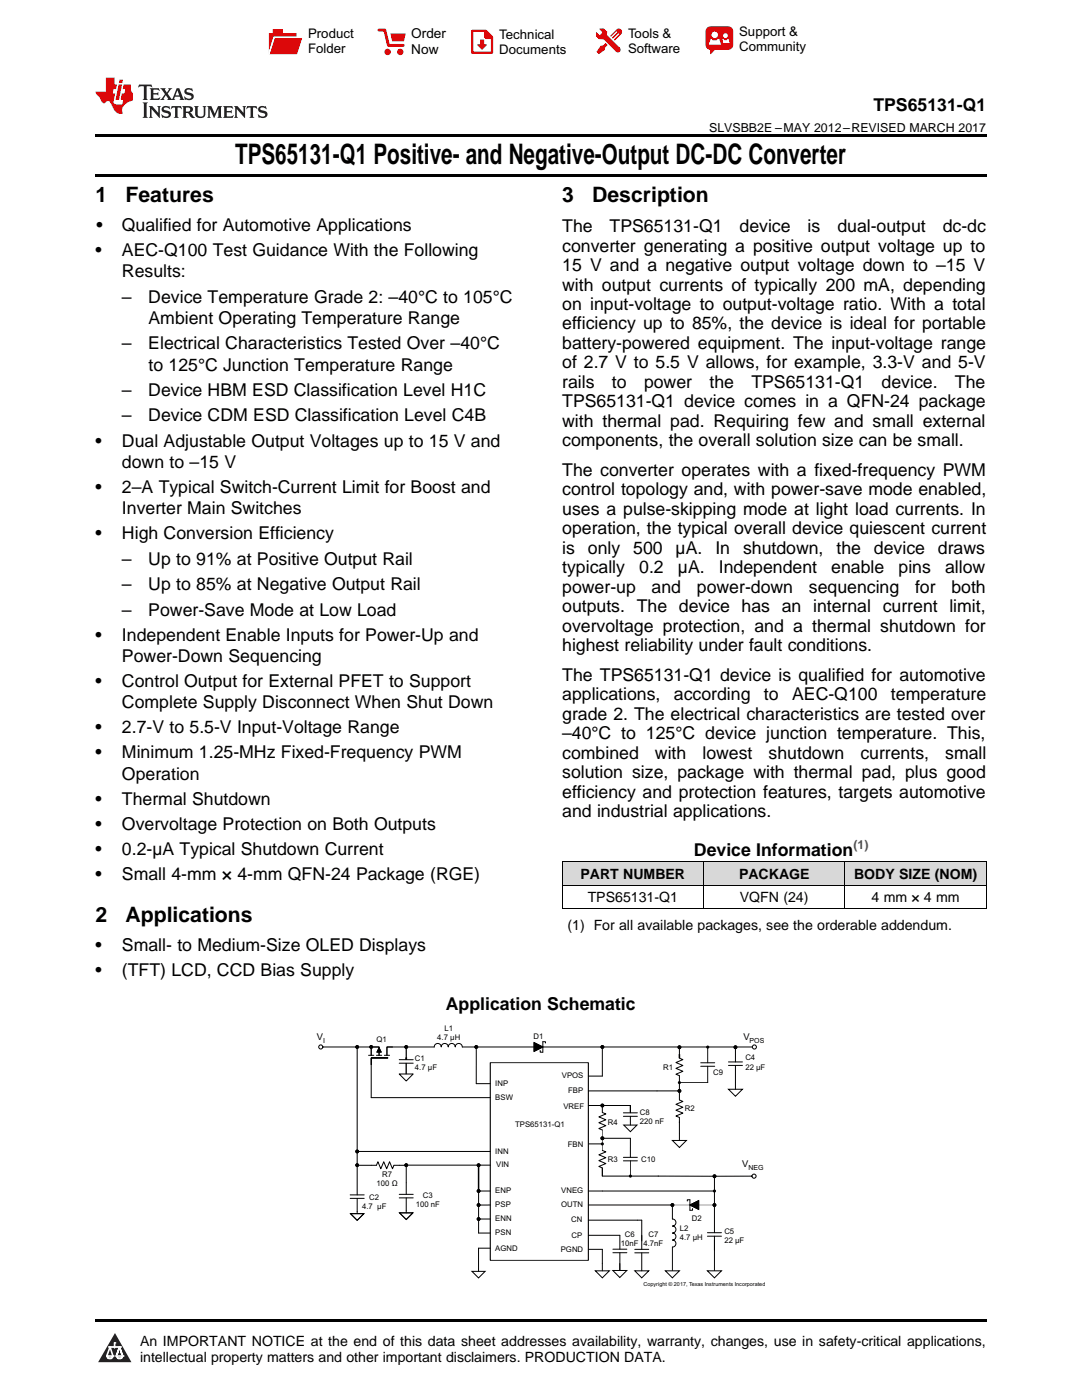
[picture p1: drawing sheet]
<svg xmlns="http://www.w3.org/2000/svg" width="216mm" height="279mm" viewBox="0 0 216 279" stroke-linecap="round" stroke-linejoin="round" font-family="sans-serif">
<defs><g id="words">
<text font-size="5.6" x="46.9" y="32.8">TPS65131-Q1 Positive- and Negative-Output DC-DC Converter</text>
<g font-size="4.2">
<text x="19" y="40.4">1</text>
<text x="25" y="40.4">Features</text>
<text x="112.2" y="40.4">3</text>
<text x="118.2" y="40.4">Description</text>
<text x="19" y="184">2</text>
<text x="25" y="184">Applications</text>
</g>
<g font-size="3.5">
<text x="174.3" y="22.2">TPS65131-Q1</text>
<text x="19.2" y="46.1">•</text>
<text x="24.3" y="46.1">Qualified for Automotive Applications</text>
<text x="112.2" y="46.4">The</text>
<text x="121.6" y="46.4">TPS65131-Q1</text>
<text x="147.6" y="46.4">device</text>
<text x="161.1" y="46.4">is</text>
<text x="167.1" y="46.4">dual-output</text>
<text x="188.1" y="46.4">dc-dc</text>
<text x="19" y="51.1">•</text>
<text x="24.3" y="51.1">AEC-Q100 Test Guidance With the Following</text>
<text x="112.2" y="50.2">converter generating a positive output voltage up to</text>
<text x="24.3" y="55.3">Results:</text>
<text x="112.2" y="54.1">15 V and a negative output voltage down to –15 V</text>
<text x="112.2" y="58">with output currents of typically 200 mA, depending</text>
<text x="24.3" y="60.4">–</text>
<text x="29.6" y="60.4">Device Temperature Grade 2: –40°C to 105°C</text>
<text x="29.6" y="64.6">Ambient Operating Temperature Range</text>
<text x="112.2" y="61.9">on input-voltage to output-voltage ratio. With a total</text>
<text x="112.2" y="65.8">efficiency up to 85%, the device is ideal for portable</text>
<text x="24.3" y="69.7">–</text>
<text x="29.6" y="69.7">Electrical Characteristics Tested Over –40°C</text>
<text x="112.2" y="69.6">battery-powered equipment. The input-voltage range</text>
<text x="29.6" y="73.9">to 125°C Junction Temperature Range</text>
<text x="112.2" y="73.5">of 2.7 V to 5.5 V allows, for example, 3.3-V and 5-V</text>
<text x="112.2" y="77.4">rails</text>
<text x="122.1" y="77.4">to</text>
<text x="128.5" y="77.4">power</text>
<text x="141.6" y="77.4">the</text>
<text x="149.9" y="77.4">TPS65131-Q1</text>
<text x="175.9" y="77.4">device.</text>
<text x="190.5" y="77.4">The</text>
<text x="24.3" y="79">–</text>
<text x="29.6" y="79">Device HBM ESD Classification Level H1C</text>
<text x="112.2" y="81.3">TPS65131-Q1 device comes in a QFN-24 package</text>
<text x="19" y="89.1">•</text>
<text x="24.3" y="84.1">–</text>
<text x="24.3" y="89.1">Dual Adjustable Output Voltages up to 15 V and</text>
<text x="29.6" y="84.1">Device CDM ESD Classification Level C4B</text>
<text x="112.2" y="85.2">with thermal pad. Requiring few and small external</text>
<text x="112.2" y="89">components, the overall solution size can be small.</text>
<text x="24.3" y="93.3">down to –15 V</text>
<text x="112.2" y="95">The converter operates with a fixed-frequency PWM</text>
<text x="19" y="98.4">•</text>
<text x="24.3" y="98.4">2–A Typical Switch-Current Limit for Boost and</text>
<text x="112.2" y="98.9">control topology and, with power-save mode enabled,</text>
<text x="19" y="107.6">•</text>
<text x="24.3" y="102.6">Inverter Main Switches</text>
<text x="24.3" y="107.6">High Conversion Efficiency</text>
<text x="112.2" y="102.8">uses a pulse-skipping mode at light load currents. In</text>
<text x="112.2" y="106.6">operation, the typical overall device quiescent current</text>
<text x="24.3" y="112.7">–</text>
<text x="29.6" y="112.7">Up to 91% at Positive Output Rail</text>
<text x="112.2" y="110.5">is</text>
<text x="117.3" y="110.5">only</text>
<text x="126.4" y="110.5">500</text>
<text x="134.8" y="110.5">µA.</text>
<text x="142.7" y="110.5">In</text>
<text x="148.3" y="110.5">shutdown,</text>
<text x="166.9" y="110.5">the</text>
<text x="174.4" y="110.5">device</text>
<text x="187.2" y="110.5">draws</text>
<text x="24.3" y="117.8">–</text>
<text x="29.6" y="117.8">Up to 85% at Negative Output Rail</text>
<text x="112.2" y="114.4">typically</text>
<text x="112.2" y="118.3">power-up</text>
<text x="127.5" y="114.4">0.2</text>
<text x="130" y="118.3">and</text>
<text x="135.3" y="114.4">µA.</text>
<text x="139.1" y="118.3">power-down</text>
<text x="143.5" y="114.4">Independent</text>
<text x="161.4" y="118.3">sequencing</text>
<text x="165.9" y="114.4">enable</text>
<text x="179.3" y="114.4">pins</text>
<text x="182.6" y="118.3">for</text>
<text x="188.6" y="114.4">allow</text>
<text x="189.8" y="118.3">both</text>
<text x="24.3" y="122.8">–</text>
<text x="29.6" y="122.8">Power-Save Mode at Low Load</text>
<text x="112.2" y="122.2">outputs. The device has an internal current limit,</text>
<text x="19" y="127.8">•</text>
<text x="24.3" y="127.8">Independent Enable Inputs for Power-Up and</text>
<text x="112.2" y="126">overvoltage protection, and a thermal shutdown for</text>
<text x="112.2" y="129.9">highest reliability under fault conditions.</text>
<text x="19" y="137.1">•</text>
<text x="24.3" y="132.1">Power-Down Sequencing</text>
<text x="24.3" y="137.1">Control Output for External PFET to Support</text>
<text x="112.2" y="135.9">The TPS65131-Q1 device is qualified for automotive</text>
<text x="24.3" y="141.3">Complete Supply Disconnect When Shut Down</text>
<text x="112.2" y="139.8">applications,</text>
<text x="112.2" y="143.7">grade 2. The electrical characteristics are tested over</text>
<text x="134.5" y="139.8">according</text>
<text x="152.4" y="139.8">to</text>
<text x="158.1" y="139.8">AEC-Q100</text>
<text x="177.8" y="139.8">temperature</text>
<text x="19" y="146.3">•</text>
<text x="24.3" y="146.3">2.7-V to 5.5-V Input-Voltage Range</text>
<text x="112.2" y="147.5">–40°C to 125°C device junction temperature. This,</text>
<text x="19" y="151.3">•</text>
<text x="24.3" y="151.3">Minimum 1.25-MHz Fixed-Frequency PWM</text>
<text x="24.3" y="155.6">Operation</text>
<text x="112.2" y="151.4">combined</text>
<text x="112.2" y="155.3">solution size, package with thermal pad, plus good</text>
<text x="130.7" y="151.4">with</text>
<text x="140.2" y="151.4">lowest</text>
<text x="153.4" y="151.4">shutdown</text>
<text x="171.7" y="151.4">currents,</text>
<text x="188.6" y="151.4">small</text>
<text x="19" y="160.6">•</text>
<text x="24.3" y="160.6">Thermal Shutdown</text>
<text x="112.2" y="159.2">efficiency and protection features, targets automotive</text>
<text x="19" y="165.6">•</text>
<text x="24.3" y="165.6">Overvoltage Protection on Both Outputs</text>
<text x="112.2" y="163.1">and industrial applications.</text>
<text x="19" y="170.6">•</text>
<text x="24.3" y="170.6">0.2-µA Typical Shutdown Current</text>
<text x="138.5" y="170.8">Device Information</text>
<text x="19" y="175.6">•</text>
<text x="24.3" y="175.6">Small 4-mm × 4-mm QFN-24 Package (RGE)</text>
<text x="19" y="189.8">•</text>
<text x="24.3" y="189.8">Small- to Medium-Size OLED Displays</text>
<text x="19" y="194.8">•</text>
<text x="24.3" y="194.8">(TFT) LCD, CCD Bias Supply</text>
<text x="89" y="201.5">Application Schematic</text>
</g>
<g font-size="2.8">
<text x="115.8" y="175.4">PART NUMBER</text>
<text x="147.5" y="175.4">PACKAGE</text>
<text x="170.4" y="175.4">BODY SIZE (NOM)</text>
<text x="113.2" y="185.6">(1) For all available packages, see the orderable addendum.</text>
<text x="117.3" y="180.1">TPS65131-Q1</text>
<text x="147.6" y="180.1">VQFN (24)</text>
<text x="173.9" y="180.1">4 mm × 4 mm</text>
<text x="27.9" y="268.6">An IMPORTANT NOTICE at the end of this data sheet addresses availability, warranty, changes, use in safety-critical applications,</text>
<text x="27.9" y="271.8">intellectual property matters and other important disclaimers. PRODUCTION DATA.</text>
</g>
<g font-size="2.7">
<text x="82.1" y="7.7">Order</text>
<text x="82.1" y="10.7">Now</text>
</g>
<g font-size="2.6">
<text x="61.5" y="7.6">Product</text>
<text x="61.5" y="10.6">Folder</text>
<text x="99.6" y="7.8">Technical</text>
<text x="99.6" y="10.8">Documents</text>
<text x="125.3" y="7.6">Tools &amp;</text>
<text x="125.3" y="10.6">Software</text>
<text x="147.5" y="7.2">Support &amp;</text>
<text x="147.5" y="10.2">Community</text>
</g>
<text font-size="2.5" x="141.5" y="26.3">SLVSBB2E –MAY 2012–REVISED MARCH 2017</text>
<text font-size="2.5" fill="#00f" x="170.3" y="169.4">(1)</text>
<g font-size="1.9">
<text x="63.2" y="207.5">V</text>
<text x="148.3" y="207.6">V</text>
<text x="148.1" y="232.9">V</text>
</g>
<g font-size="1.5">
<text x="75.1" y="208">Q1</text>
<text x="87.2" y="207.6">4.7 µH</text>
<text x="88.7" y="205.7">L1</text>
<text x="106.4" y="207.4">D1</text>
<text x="82.8" y="211.7">C1</text>
<text x="82.8" y="213.6">4.7 µF</text>
<text x="112.1" y="215.2">VPOS</text>
<text x="132.3" y="213.5">R1</text>
<text x="142.3" y="214.6">C9</text>
<text x="148.7" y="211.6">C4</text>
<text x="148.7" y="213.5">22 µF</text>
<text x="98.8" y="216.7">INP</text>
<text x="98.8" y="219.5">BSW</text>
<text x="112.4" y="221.3">VREF</text>
<text x="113.4" y="218.2">FBP</text>
<text x="136.6" y="221.7">R2</text>
<text x="102.8" y="224.8">TPS65131-Q1</text>
<text x="121.3" y="224.6">R4</text>
<text x="127.7" y="222.4">C8</text>
<text x="127.7" y="224.3">220 nF</text>
<text x="98.8" y="230.3">INN</text>
<text x="99" y="232.8">VIN</text>
<text x="113.3" y="228.8">FBN</text>
<text x="121.3" y="231.9">R3</text>
<text x="127.9" y="232">C10</text>
<text x="73.7" y="239.5">C2</text>
<text x="75.1" y="236.7">100 Ω</text>
<text x="76.2" y="234.9">R7</text>
<text x="84.4" y="239.1">C3</text>
<text x="98.8" y="238.2">ENP</text>
<text x="112" y="238.2">VNEG</text>
<text x="72.3" y="241.4">4.7 µF</text>
<text x="83" y="240.9">100 nF</text>
<text x="98.8" y="243.7">ENN</text>
<text x="98.8" y="241">PSP</text>
<text x="112" y="240.9">OUTN</text>
<text x="114" y="243.9">CN</text>
<text x="135.6" y="245.6">L2</text>
<text x="138.1" y="243.7">D2</text>
<text x="98.8" y="249.6">AGND</text>
<text x="98.8" y="246.5">PSN</text>
<text x="111.9" y="249.8">PGND</text>
<text x="114.1" y="247">CP</text>
<text x="123.9" y="248.7">10nF</text>
<text x="124.7" y="246.8">C6</text>
<text x="128.4" y="248.7">4.7nF</text>
<text x="129.4" y="246.8">C7</text>
<text x="135.6" y="247.5">4.7 µH</text>
<text x="144.5" y="246.2">C5</text>
<text x="144.5" y="248.1">22 µF</text>
</g>
<g font-size="1.4">
<text x="64.5" y="208.1">I</text>
<text x="149.6" y="208.2">POS</text>
<text x="149.4" y="233.5">NEG</text>
</g>
<text font-size="1.1" x="128.4" y="256.6">Copyright © 2017, Texas Instruments Incorporated</text>
</g></defs>
<g fill="#d8d8d8">
<path d="M112.2 172h28.2v4.7h-28.2z"/>
<path d="M140.4 172h28.2v4.7h-28.2z"/>
<path d="M168.6 172h28.2v4.7h-28.2z"/>
</g>
<path d="M22.9 266l3.3 5.9h-6.6z" fill="#231f20"/>
<path d="M21.3 270.6h1.2l-.3 .5h-.3a.53 .53 0 0 1-.6-.5z" fill-rule="evenodd" fill="#fff"/>
<path d="M21.3 270.6h1.2l-.3 .5h-.3a.53 .53 0 0 1-.6-.5z" fill="none" stroke="#231f20" stroke-width=".33"/>
<path d="M21.3 270.6l1.2 .1-.3 .4h-.5z" fill="none" stroke="#fff" stroke-width=".33"/>
<path d="M22.9 268.9h.1" fill="none" stroke="#fff" stroke-width=".33"/>
<path d="M22.9 268v.9z" fill="#fff"/>
<path d="M22.9 268v.9z" fill="none" stroke="#fff" stroke-width=".33"/>
<circle cx="22.9" cy="268" r=".16" fill="#fff"/>
<path d="M21.8 268.8h.1" fill="none" stroke="#fff" stroke-width=".33"/>
<path d="M21.8 268.8h2.2z" fill="#fff"/>
<path d="M21.8 268.8h2.2z" fill="none" stroke="#fff" stroke-width=".33"/>
<circle cx="24" cy="268.8" r=".16" fill="#fff"/>
<path d="M23.2 270.6h.1" fill="none" stroke="#fff" stroke-width=".33"/>
<path d="M23.8 268.8l-.6 1.8z" fill="#fff"/>
<path d="M23.8 268.8l-.6 1.8z" fill="none" stroke="#fff" stroke-width=".33"/>
<path d="M23.8 268.8l.7 1.8z" fill="#fff"/>
<path d="M23.8 268.8l.7 1.8z" fill="none" stroke="#fff" stroke-width=".33"/>
<path d="M24.4 270.6h.1" fill="none" stroke="#fff" stroke-width=".33"/>
<circle cx="21.3" cy="270.6" r=".16" fill="#fff"/>
<path d="M22 268.8l-.7 1.8z" fill="#fff"/>
<path d="M22 268.8l-.7 1.8z" fill="none" stroke="#fff" stroke-width=".33"/>
<path d="M22 268.8l.5 1.8z" fill="#fff"/>
<path d="M22 268.8l.5 1.8z" fill="none" stroke="#fff" stroke-width=".33"/>
<circle cx="22.5" cy="270.6" r=".16" fill="#fff"/>
<path d="M23.3 270.6h1.2a.63 .63 0 0 1-.6 .5 .63 .63 0 0 1-.6-.5z" fill-rule="evenodd" fill="#fff"/>
<path d="M23.3 270.6h1.2a.63 .63 0 0 1-.6 .5 .63 .63 0 0 1-.6-.5z" fill="none" stroke="#231f20" stroke-width=".33"/>
<path d="M23.3 270.6h1.2l-.4 .5h-.5z" fill="none" stroke="#fff" stroke-width=".33"/>
<path d="M23.2 270.6h.1" fill="none" stroke="#fff" stroke-width=".33"/>
<circle cx="24.5" cy="270.6" r=".16" fill="#fff"/>
<path d="M19 263.2h177.8v.5h-177.8z" fill="#000"/>
<g fill="none" stroke="#000" stroke-width=".2">
<path d="M71.3 208.9v29.6M78.3 208.9h8.4a.7 .7 0 0 1 .6-.7 .7 .7 0 0 1 .7 .7 .7 .7 0 0 1 .7-.7 .7 .7 0 0 1 .7 .7 .7 .7 0 0 1 .7-.7 .7 .7 0 0 1 .7 .7 .7 .7 0 0 1 .7-.7 .7 .7 0 0 1 .7 .7M79.7 212.2h2.8M79.7 211.5h2.8M81.1 212.2v2.1M81.1 208.9v2.6v-.5M97.8 212.1h19.6v39.4h-19.6zM106.6 208.1l1.7 .8-1.7 .9zM108.3 207.9v2.1M117.4 217.7h17.9M135.6 209v2.2l.7 .3-1.4 .6 1.4 .5-1.4 .6 1.4 .6-1.4 .6 .7 .3M135.6 219.5l.7 .3-1.4 .6 1.4 .6-1.4 .6 1.4 .5-1.4 .6 .7 .3v3.2"/>
<path d="M139.8 212.8h2.8M139.8 212.1h2.8M141.2 209v3.1M141.2 212.8v3.3h-5.6M145.4 212.6h2.7M145.4 211.9h2.7M146.7 209v2.9M146.7 212.6v3.4M69.9 239.2h2.8M69.9 238.5h2.8M71.3 239.2v2.6M71.3 229.8h26.5"/>
<path d="M79.7 239.1h2.8M79.7 238.4h2.8M81.1 232.5l-2.5 .1-.3 .7-.6-1.4-.5 1.4-.6-1.4-.6 1.4-.6-1.4-.3 .7h-3.8M81.1 232.5v5.9M81.1 239.1v2.5M81.1 232.5h16.7M95.5 237.7h2.3M95.5 232.7v10.3M117.4 220.6h2.5M117.4 237.7h25.2M117.5 228.3h2.7M120.2 227.2h5.6"/>
<path d="M124.4 222.8h2.8M124.4 222.1h2.8M124.4 231.7h2.8M124.4 231h2.8M125.8 222.1v-1.5h-5.6v1.4l.7 .3-1.4 .6 1.4 .6-1.4 .6 1.4 .5-1.4 .6 .7 .3v4.1l.7 .3-1.4 .6 1.4 .5-1.4 .6 1.4 .6-1.4 .6 .7 .3M125.8 231.7v3h-5.6M137.7 239.4v2.1M95.5 243.5v2.6h2.3M95.5 243.3h2.3M97.8 249.1h-2.3v4.2M97.8 240.5h-2.3M117.4 240.5h25.2"/>
<path d="M117.4 249.3h2.8v2.8M117.4 246.5h6.3v2.8M117.4 243.5h10.7v5.8M122.3 249.3h2.8M122.3 250h2.8M123.7 250v3.5M126.7 249.3h2.8M126.7 250h2.8M128.1 250v3.5M134.2 240.5v2.8a.7 .7 0 0 1 .7 .7 .7 .7 0 0 1-.7 .7 .7 .7 0 0 1 .7 .7 .7 .7 0 0 1-.7 .7 .7 .7 0 0 1 .7 .7 .7 .7 0 0 1-.7 .7 .7 .7 0 0 1 .7 .7 .7 .7 0 0 1-.7 .7v4.7M137.7 240.5l1.7-.9v1.8zM141.2 246.7h2.8"/>
<path d="M141.2 246h2.8M142.6 240.2v.6M142.6 246.7v6.9"/>
<circle cx="71.3" cy="208.9" r=".28"/>
<circle cx="74.1" cy="208.9" r=".28"/>
<circle cx="81.1" cy="208.9" r=".28"/>
<circle cx="95" cy="208.9" r=".28"/>
<circle cx="120.2" cy="208.9" r=".28"/>
<circle cx="135.6" cy="217.7" r=".28"/>
<circle cx="135.6" cy="209" r=".28"/>
<circle cx="146.8" cy="209" r=".28"/>
<circle cx="71.3" cy="229.8" r=".28"/>
<circle cx="71.3" cy="232.5" r=".28"/>
<circle cx="81.1" cy="232.5" r=".28"/>
<circle cx="95.5" cy="232.5" r=".28"/>
<circle cx="95.5" cy="237.7" r=".28"/>
<circle cx="120.2" cy="220.6" r=".28"/>
<circle cx="120.2" cy="227.2" r=".28"/>
<circle cx="142.6" cy="234.7" r=".28"/>
<circle cx="95.5" cy="243.3" r=".28"/>
<circle cx="95.5" cy="240.5" r=".28"/>
<circle cx="134.2" cy="240.5" r=".28"/>
<circle cx="142.6" cy="240.5" r=".28"/>
</g>
<g fill="#000">
<path d="M106.6 208.1l1.7 .8-1.7 .9z" fill-rule="evenodd"/>
<path d="M137.7 240.5l1.7-.9v1.8z" fill-rule="evenodd"/>
<circle cx="71.3" cy="208.9" r=".28"/>
<circle cx="74.1" cy="208.9" r=".28"/>
<circle cx="81.1" cy="208.9" r=".28"/>
<circle cx="95" cy="208.9" r=".28"/>
<circle cx="120.2" cy="208.9" r=".28"/>
<circle cx="135.6" cy="216.1" r=".31"/>
<circle cx="135.6" cy="217.7" r=".28"/>
<circle cx="135.6" cy="209" r=".28"/>
<circle cx="141.2" cy="209" r=".31"/>
<circle cx="146.8" cy="209" r=".28"/>
<circle cx="71.3" cy="229.8" r=".28"/>
<circle cx="71.3" cy="232.5" r=".28"/>
<circle cx="81.1" cy="232.5" r=".28"/>
<circle cx="95.5" cy="232.5" r=".28"/>
<circle cx="95.5" cy="237.7" r=".28"/>
<circle cx="120.2" cy="228.3" r=".31"/>
<circle cx="120.2" cy="220.6" r=".28"/>
<circle cx="120.2" cy="227.2" r=".28"/>
<circle cx="125.8" cy="234.7" r=".31"/>
<circle cx="142.6" cy="237.7" r=".31"/>
<circle cx="142.6" cy="234.7" r=".28"/>
<circle cx="95.5" cy="243.3" r=".28"/>
<circle cx="95.5" cy="240.5" r=".28"/>
<circle cx="134.2" cy="240.5" r=".28"/>
<circle cx="142.6" cy="240.5" r=".28"/>
</g>
<path d="M108.3 210h-.5v-.4M108.3 207.9h.5v.3M137.7 239.4h-.6v.3M137.7 241.5h.5v-.3" fill="none" stroke="#000" stroke-width=".2" stroke-dasharray="1.2 .8"/>
<path d="M118.8 253.6h2.8l-1.4 1.4z" fill="#fff"/>
<path d="M118.8 253.6h2.8l-1.4 1.4zM120.2 252.1v1.5" fill="none" stroke="#000" stroke-width=".2"/>
<path d="M132.8 253.6h2.8l-1.4 1.4z" fill="#fff"/>
<path d="M132.8 253.6h2.8l-1.4 1.4z" fill="none" stroke="#000" stroke-width=".2"/>
<path d="M141.2 253.6h2.8l-1.4 1.4z" fill="#fff"/>
<path d="M141.2 253.6h2.8l-1.4 1.4z" fill="none" stroke="#000" stroke-width=".2"/>
<path d="M145.4 217.4h2.7l-1.4 1.4z" fill="#fff"/>
<path d="M79.7 214.3h2.7l-1.3 1.4zM145.4 217.4h2.7l-1.4 1.4zM146.7 216v1.4" fill="none" stroke="#000" stroke-width=".2"/>
<path d="M79.7 242.1h2.7l-1.3 1.3z" fill="#fff"/>
<path d="M79.7 242.1h2.7l-1.3 1.3zM81.1 241.6v.5" fill="none" stroke="#000" stroke-width=".2"/>
<path d="M134.2 227.6h2.8l-1.4 1.4z" fill="#fff"/>
<path d="M134.2 227.6h2.8l-1.4 1.4zM135.6 226.2v1.4" fill="none" stroke="#000" stroke-width=".2"/>
<path d="M94.2 253.7h2.6l-1.3 1.3z" fill="#fff"/>
<path d="M94.2 253.7h2.6l-1.3 1.3zM95.5 253.3v.4" fill="none" stroke="#000" stroke-width=".2"/>
<path d="M122.3 253.6h2.8l-1.4 1.4z" fill="#fff"/>
<path d="M122.3 253.6h2.8l-1.4 1.4zM123.7 252.2v1.4" fill="none" stroke="#000" stroke-width=".2"/>
<path d="M126.7 253.6h2.8l-1.4 1.4z" fill="#fff"/>
<path d="M126.7 253.6h2.8l-1.4 1.4zM128.1 253.5v.1" fill="none" stroke="#000" stroke-width=".2"/>
<path d="M124.5 224.5h2.6l-1.3 1.4z" fill="#fff"/>
<g fill="none" stroke="#000" stroke-width=".2">
<path d="M64.4 208.9a.41 .41 0 0 1-.5 .4 .41 .41 0 0 1-.2-.6 .41 .41 0 0 1 .7 0v.2h9.4M73.5 210.6h1.1M74.1 211.1v1.3v-1.3h3.3zM74.1 210.6v-1.7h1.5v1.7M75.1 210.6h1.1M75.6 209.1l.5 .9h-.9zM76.7 210.6h1M78.3 208.9h-1.1v1.7M124.5 224.5h2.6l-1.3 1.4zM125.8 222.8v1.7M125.8 234.7h5.6M131.3 234.7h11.2"/>
<path d="M150 234.7a.41 .41 0 0 1 .6-.4 .41 .41 0 0 1 .2 .7 .41 .41 0 0 1-.7-.1l-.1-.2h-7.4"/>
</g>
<path d="M75.6 209.1l.5 .9h-.9z" fill="#000"/>
<path d="M69.9 242.2h2.7l-1.3 1.4z" fill="#fff"/>
<g fill="none" stroke="#000" stroke-width=".2">
<path d="M112.2 176.7h84.6M112.2 172h84.6M112.2 172v9.4M140.4 172v9.4M168.6 172v9.4M196.8 172v9.4M112.2 181.3h84.6M74.1 212.4v6.7h23.7M92.2 208.9h57.9M95 208.9v7.4h2.8M120.2 208.9v5.9h-2.8M135.6 214.7v4.8"/>
<path d="M120.2 233.1v1.6M125.8 227.2v3.8M142.6 234.9v11.1M69.9 242.2h2.7l-1.3 1.4zM71.3 241.8v.4"/>
<circle cx="150.5" cy="208.9" r=".41"/>
</g>
<path d="M19 34.8h177.8v.5h-177.8zM19 26.8h177.8v.6h-177.8z" fill="#000"/>
<path d="M27.7 16.9l-.1 .6 .6-.3h.5v.2v2.2l-.2 .4h1l-.2-.4v-2.2v-.2h.5l.6 .3-.2-.6zM29.9 17.6l.2 .4v1.6l-.2 .4h1.9l.1-.6a1.09 1.09 0 0 1-1.3 .1v-.6h.6l.4 .2v-.7l-.2 .2h-.8v-.6l.2-.1a1.01 1.01 0 0 1 1 .3l-.1-.6zM32 17.6l.9 1.2-1 1.2h.9l-.2-.3 .5-.7 .5 .7-.3 .3h1.7l-.2-.3 .1-.4h1l.1 .4-.2 .3h1l-.3-.4-.7-2h-.5l-1 2.2-.8-1.1 .9-1.1h-.9l.2 .2-.4 .7-.4-.7 .2-.2zM35.4 18l.4 1h-.8zM37 17.7a.66 .66 0 0 0-.2 .8 .66 .66 0 0 0 .6 .4l.7 .2 .1 .2a.8 .8 0 0 1-.7 .4 .8 .8 0 0 1-.7-.5l.1 .8 .2-.2a.94 .94 0 0 0 1.1 .1 .94 .94 0 0 0 .4-.9 1.48 1.48 0 0 0-1.3-.6v-.4a1.1 1.1 0 0 1 1.2 .2l-.2-.6-.2 .1-.5-.1zM28.5 20.4l.2 .4v2.3l-.2 .4h1l-.2-.4v-2.3l.2-.4zM29.7 21.2l.2 .4v1.5l-.2 .4h.8l-.3-.4 .1-1.3 1.6 1.8v-2l.2-.4h-.7l.2 .2v1.1l-1.2-1.3zM32.5 21.3a.66 .66 0 0 0-.2 .8 .66 .66 0 0 0 .6 .4l.6 .2 .2 .2a.8 .8 0 0 1-.8 .4 .8 .8 0 0 1-.7-.5l.2 .7 .2-.1a.94 .94 0 0 0 1 .1 .94 .94 0 0 0 .5-1 1.47 1.47 0 0 0-1.3-.6l-.1-.3a1.1 1.1 0 0 1 1.3 .2l-.2-.6-.2 .1-.5-.2zM34.3 21.2l-.2 .6a.64 .64 0 0 1 .8-.3v1.6l-.2 .4h1l-.3-.4 .1-1.6a.66 .66 0 0 1 .8 .3l-.2-.6zM36.3 21.2l.3 .4v1.5l-.3 .4h1l-.2-.2v-.7h.5l.1 .1a.8 .8 0 0 0 1.2 .7l-1-1a.62 .62 0 0 0 .6-.5 .62 .62 0 0 0-.6-.7zM37.1 21.5h.1a.48 .48 0 0 1 .6 0 .48 .48 0 0 1 .1 .6l-.2 .1-.6 .1zM38.7 21.2l.2 .2a2.29 2.29 0 0 0 .4 2 1.05 1.05 0 0 0 1.7-.7v-1.3l.2-.2h-.8l.2 .4v1.1a.61 .61 0 0 1-.6 .6 .61 .61 0 0 1-.6-.6v-1.1l.3-.4zM41.3 21.2l.3 .4v1.5l-.3 .4h.8l-.2-.4v-1.4l.8 1.9 .9-1.9v1.4l-.2 .4h.9l-.2-.4v-1.5l.2-.4h-.8l-.7 1.5-.6-1.5zM44.5 21.2l.2 .4v1.5l-.2 .4h1.9l.2-.6a1.1 1.1 0 0 1-1.4 .2v-.7h.6l.4 .2v-.6l-.2 .1-.8 .1v-.6l.2-.1a1.02 1.02 0 0 1 1.1 .2l-.2-.5zM46.7 21.2l.2 .4v1.5l-.2 .4h.8l-.3-.4 .1-1.3 1.6 1.8v-2l.2-.4h-.7l.2 .2v1.1l-1.2-1.3zM49.3 21.2l-.1 .6a.64 .64 0 0 1 .8-.3v1.6l-.3 .4h1l-.2-.4v-1.6a.66 .66 0 0 1 .8 .3l-.1-.6zM51.7 21.3a.66 .66 0 0 0-.2 .7 .66 .66 0 0 0 .7 .5l.6 .2 .1 .2a.8 .8 0 0 1-.7 .4 .8 .8 0 0 1-.7-.5l.1 .7 .2-.1a.94 .94 0 0 0 1.1 .1 .94 .94 0 0 0 .4-1 1.48 1.48 0 0 0-1.2-.6l-.1-.3a1.1 1.1 0 0 1 1.2 .2l-.2-.6-.1 .1-.6-.2z" fill="#231f20"/>
<path d="M21.1 15.5v2.8h-2v.4l.9 .9a.96 .96 0 0 0 1 1 .59 .59 0 0 1 .5-.4 .59 .59 0 0 1 .5 .3l.4 .8a1.61 1.61 0 0 0 2.1 1.3 1.63 1.63 0 0 1 1.1-2.2l.9-.3v-1.5a1.6 1.6 0 0 1-.4-1.7h-1.4l-.2 .9h.5l-.2 .8h-.5l-.2 1v.3h.5l-.2 .9h-.7a.74 .74 0 0 1-1-.6l.3-1.6h-.5l.2-.8h.5l.1-.9h-.4v-1.4zM23.7 16.9l-.7 3h.8l.6-3zM23.8 15.9l-.1 .7h.7l.2-.7z" fill="#ee1d23"/>
<g fill="#d60000">
<path d="M54.4 5.8h2v.8h2.8v4.2h-5.5v-4.2h.7z" fill-rule="evenodd"/>
<path d="M54.7 7.5h5.6l-1 3.3h-5.6z" fill-rule="evenodd"/>
</g>
<path d="M54.6 7.4h5.8l-.1 .1h-5.5l-1.1 3.3z" fill-rule="evenodd" fill="#fff"/>
<path d="M54.6 7.4h5.8l-.1 .1h-5.5l-1.1 3.3z" fill="none" stroke="#fff" stroke-width=".2"/>
<path d="M75.6 6h1.2l.7 3.1h3" fill="none" stroke="#d60000" stroke-width=".56"/>
<g fill="#d60000">
<path d="M77.9 6.7h3.1l-.4 1.5h-2.3z" fill-rule="evenodd"/>
<circle cx="77.3" cy="10.4" r=".64"/>
<circle cx="79.9" cy="10.4" r=".64"/>
</g>
<path d="M94.2 6.2h2.7l1.3 1.2v3.1h-4z" fill="none" stroke="#d60000" stroke-width=".44"/>
<g fill="#d60000">
<path d="M95.8 7.9h.8v1h.6l-1 1.1-1-1v-.1h.6z" fill-rule="evenodd"/>
<path d="M96.6 6.2h.3l1.3 1.2v.4h-1.3l-.3-.4z" fill-rule="evenodd"/>
<path d="M119.6 5.7h.9l.6 .6 .1 .7 2.5 2.5-.8 .8-2.3-2.3-1.1-.2-.6-.6v-.8l.7 .6 .5-.4v-.2l-.4-.5z" fill-rule="evenodd"/>
<path d="M119.9 9.1h.4l.5-.5 .4 .4-.5 .5v.4l-1.2 .9-.5-.5z" fill-rule="evenodd"/>
<path d="M123 5.9a.67 .67 0 0 1 .9 0 .67 .67 0 0 1 0 .9z" fill-rule="evenodd"/>
<path d="M123 5.9l.9 .9-1.2 1.2h-.2l.1-.2 .9-.9 .1-.2h-.3l-.9 1h-.2v-.2l.9-1 .1-.2h-.3l-.9 1h-.2v-.2z" fill-rule="evenodd"/>
<circle cx="123.3" cy="9.9" r=".54"/>
</g>
<path d="M121.1 6.3l-.1 .7" fill="none" stroke="#d60000" stroke-width=".2"/>
<g fill="#d60000">
<path d="M141.1 5.5l.6-.2h3.6a.95 .95 0 0 1 1 .9v2.8a.95 .95 0 0 1-1 .9h-3.6a.95 .95 0 0 1-.9-.9v-2.8z" fill-rule="evenodd"/>
<path d="M141.7 9.9h.9l-.7 .9h-.2z" fill-rule="evenodd"/>
</g>
<g fill="#fff">
<path d="M144.3 8.6h1.3z"/>
<path d="M141.8 7.8h.3l.1 .2h.8l.2-.2h.3l.4 1.1h-2.5z" fill-rule="evenodd"/>
<path d="M144.2 7.8h.2l.2 .2h.4l.2-.2h.2l.2 .8h-1.3z" fill-rule="evenodd"/>
<circle cx="142.6" cy="6.9" r=".65"/>
<circle cx="144.8" cy="7.1" r=".48"/>
</g>
<use href="#words"/>
</svg>
